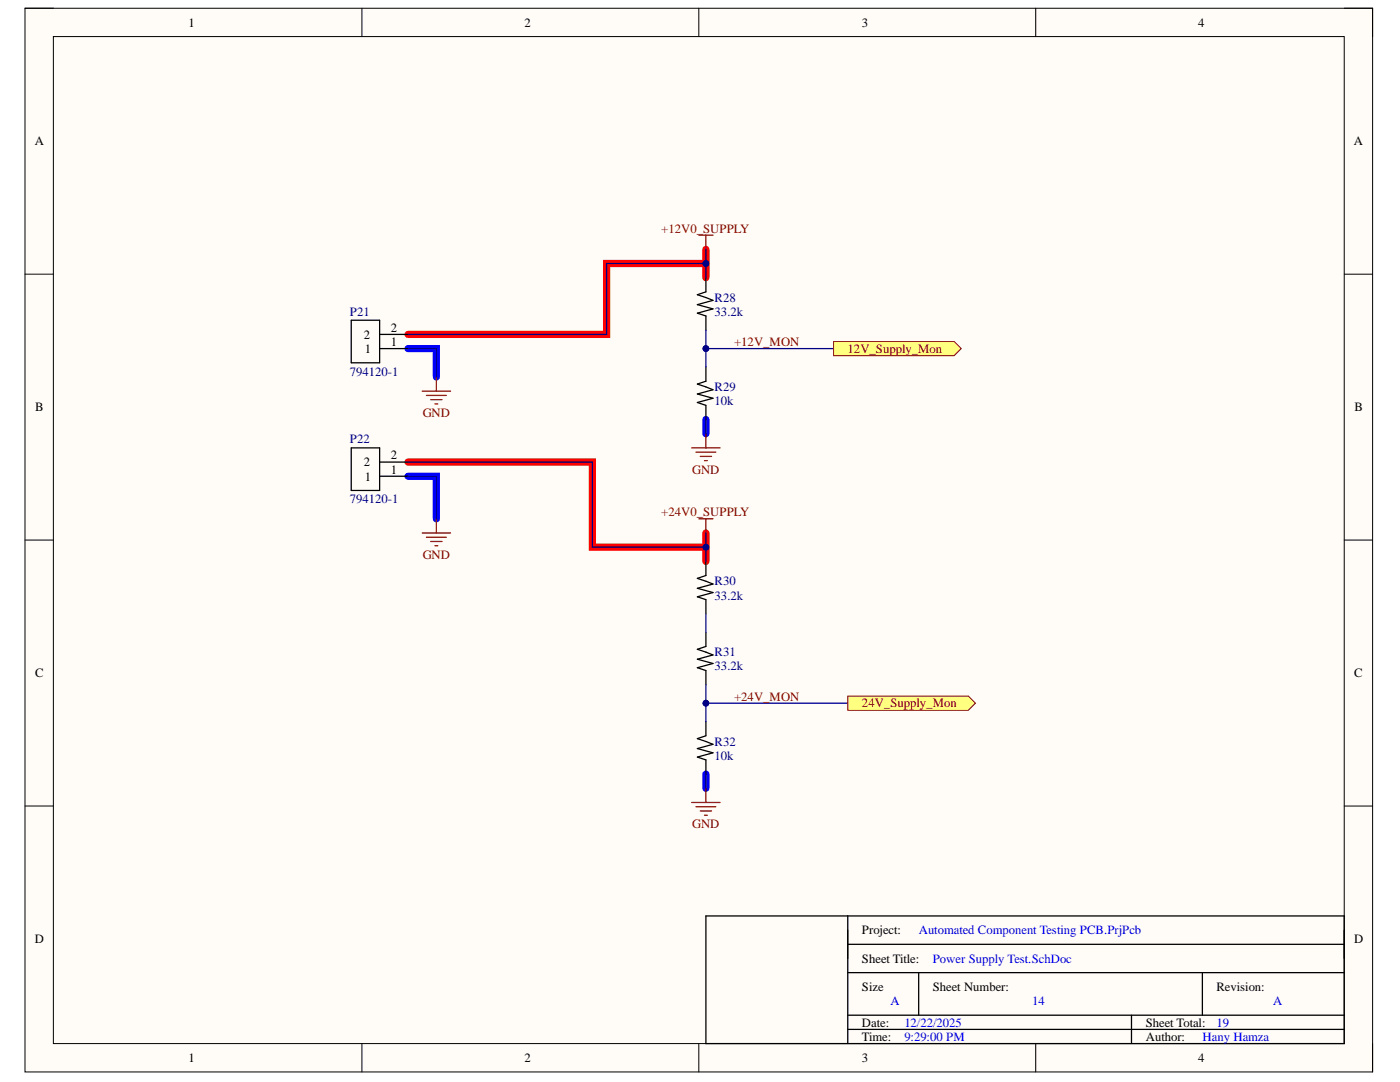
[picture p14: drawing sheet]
<svg xmlns="http://www.w3.org/2000/svg" width="279mm" height="216mm" viewBox="0 0 279 216" stroke-linecap="round" stroke-linejoin="round" font-family="sans-serif">
<defs><g id="words">
<g font-size="2.5">
<text x="37.6" y="5.3">1</text>
<text x="104.7" y="5.3">2</text>
<text x="172" y="5.3">3</text>
<text x="239.1" y="5.3">4</text>
<text x="6.9" y="29">A</text>
<text x="270.2" y="29">A</text>
<text x="72.6" y="67.6">2</text>
<text x="72.8" y="70.4">1</text>
<text x="78" y="66.2">2</text>
<text x="78" y="69">1</text>
<text x="7" y="82.1">B</text>
<text x="270.3" y="82.1">B</text>
<text x="72.6" y="93.1">2</text>
<text x="72.8" y="95.9">1</text>
<text x="78" y="91.6">2</text>
<text x="78" y="94.5">1</text>
<text x="7" y="135.1">C</text>
<text x="270.3" y="135.1">C</text>
<text x="6.9" y="188.2">D</text>
<text x="172" y="186.4">Project:</text>
<text x="270.3" y="188.2">D</text>
<text x="172" y="192.1">Sheet Title:</text>
<text x="172" y="197.8">Size</text>
<text x="186.1" y="197.8">Sheet Number:</text>
<text x="242.8" y="197.8">Revision:</text>
<text x="172" y="204.9">Date:</text>
<text x="172" y="207.6">Time:</text>
<text x="228.7" y="204.9">Sheet Total:</text>
<text x="228.7" y="207.6">Author:</text>
<text x="37.6" y="212">1</text>
<text x="104.7" y="212">2</text>
<text x="172" y="212">3</text>
<text x="239.1" y="212">4</text>
</g>
<g font-size="2.5" fill="#800000">
<text x="132" y="46.4">+12V0_SUPPLY</text>
<text x="146.5" y="69">+12V_MON</text>
<text x="169.2" y="70.4">12V_Supply_Mon</text>
<text x="84.4" y="83.2">GND</text>
<text x="138.1" y="94.5">GND</text>
<text x="132" y="102.9">+24V0_SUPPLY</text>
<text x="84.4" y="111.5">GND</text>
<text x="146.5" y="139.8">+24V_MON</text>
<text x="172" y="141.1">24V_Supply_Mon</text>
<text x="138.1" y="165.2">GND</text>
</g>
<g font-size="2.5" fill="#000080">
<text x="69.8" y="63.1">P21</text>
<text x="142.6" y="60.3">R28</text>
<text x="142.6" y="63.1">33.2k</text>
<text x="69.8" y="75">794120-1</text>
<text x="142.6" y="78.1">R29</text>
<text x="142.6" y="80.9">10k</text>
<text x="69.8" y="88.5">P22</text>
<text x="69.8" y="100.4">794120-1</text>
<text x="142.6" y="116.8">R30</text>
<text x="142.6" y="119.7">33.2k</text>
<text x="142.6" y="131">R31</text>
<text x="142.6" y="133.8">33.2k</text>
<text x="142.6" y="148.8">R32</text>
<text x="142.6" y="151.6">10k</text>
</g>
<g font-size="2.5" fill="#00f">
<text x="183.4" y="186.4">Automated Component Testing PCB.PrjPcb</text>
<text x="186.1" y="192.1">Power Supply Test.SchDoc</text>
<text x="177.7" y="200.6">A</text>
<text x="206" y="200.6">14</text>
<text x="254.1" y="200.6">A</text>
<text x="180.5" y="204.9">12/22/2025</text>
<text x="180.5" y="207.6">9:29:00 PM</text>
<text x="240" y="207.6">Hany Hamza</text>
<text x="242.8" y="204.9">19</text>
</g>
</g></defs>
<path d="M5 1.6h268.9v212.3h-268.9z" fill-rule="evenodd" fill="#fffcf8"/>
<path d="M5 1.6h268.9v212.3h-268.9z" fill="none" stroke="#000" stroke-width=".2"/>
<path d="M10.7 7.3h257.6v200.9h-257.6z" fill-rule="evenodd" fill="#fffcf8"/>
<g fill="none" stroke="#000" stroke-width=".2">
<path d="M5 1.6h5.7M10.7 7.3h257.6v200.9h-257.6zM72.2 1.6v5.7M139.5 1.6v5.7M206.7 1.6v5.7M268.3 1.6h5.6v5.7M5 54.7h5.7M268.3 54.7h5.6M5 107.8h5.7M268.3 107.8h5.6M5 160.8h5.7M268.3 160.8h5.6"/>
<path d="M72.2 208.2v5.7M139.5 208.2v5.7M206.7 208.2v5.7M273.9 208.2v5.7"/>
</g>
<path d="M81.4 69.6h5.7v5.6M81.4 95h5.7v8.5M140.9 83.7v2.8M140.9 154.5v2.8" fill="none" stroke="#00f" stroke-width="1.4"/>
<path d="M140.9 49.8v5.6M140.9 52.6h-19.8v14.1h-39.7M81.4 92.2h36.8v17h22.7M140.9 106.4v5.6" fill="none" stroke="#f00" stroke-width="1.4"/>
<g fill="none" stroke="#000" stroke-width=".25">
<path d="M140.9 55.4v2.8l-1.7 .6 3.1 1.1-3.1 .9 3.1 .8-3.1 .9 1.7 .6v2.8M70.1 63.9h5.7v8.5h-5.7zM75.8 66.7h5.6M75.8 69.6h5.6M140.9 73.2v2.9l-1.7 .5 3.1 1.2-3.1 .8 3.1 .9-3.1 .8 1.7 .6v2.8M70.1 89.4h5.7v8.5h-5.7zM75.8 92.2h5.6M75.8 95h5.6M140.9 112v2.8l-1.7 .6 3.1 1.1-3.1 .9 3.1 .8-3.1 .9 1.7 .6v2.8M140.9 126.2v2.8l-1.7 .6 3.1 1.1-3.1 .8 3.1 .9-3.1 .8 1.7 .6v2.8M140.9 144v2.8l-1.7 .6 3.1 1.1-3.1 .9 3.1 .8-3.1 .9 1.7 .5v2.9M140.9 182.8h127.4v25.4h-127.4z"/>
<path d="M169.2 182.8v25.4M169.2 194.1h99.1M169.2 188.4h99.1M183.3 194.1v8.5M240 194.1v8.5M169.2 202.6h99.1M169.2 205.4h99.1M225.8 202.6v5.6"/>
</g>
<path d="M138 89.4h5.7M138.9 90.2h4M139.7 91.1h2.3M140.6 91.9h.6M140.9 86.5v2.9M140.9 157.3v2.8M138 160.1h5.7M138.9 161h4M139.7 161.8h2.3M140.6 162.7h.6" fill="none" stroke="#800000" stroke-width=".25"/>
<path d="M140.9 65.9v7.3" fill="none" stroke="#000080" stroke-width=".25"/>
<circle cx="140.9" cy="69.6" r=".57" fill="#000080"/>
<circle cx="140.9" cy="69.6" r=".57" fill="none" stroke="#000080" stroke-width=".2"/>
<path d="M140.9 69.6h25.5" fill="none" stroke="#000080" stroke-width=".25"/>
<circle cx="140.9" cy="69.6" r=".57" fill="#000080"/>
<circle cx="140.9" cy="69.6" r=".57" fill="none" stroke="#000080" stroke-width=".2"/>
<path d="M140.9 83.7v2.8M140.9 136.6v7.4M140.9 122.5v3.7M140.9 154.5v2.8" fill="none" stroke="#000080" stroke-width=".25"/>
<circle cx="140.9" cy="140.3" r=".57" fill="#000080"/>
<circle cx="140.9" cy="140.3" r=".57" fill="none" stroke="#000080" stroke-width=".2"/>
<path d="M140.9 140.3h28.3" fill="none" stroke="#000080" stroke-width=".25"/>
<circle cx="140.9" cy="140.3" r=".57" fill="#000080"/>
<circle cx="140.9" cy="140.3" r=".57" fill="none" stroke="#000080" stroke-width=".2"/>
<path d="M139.5 46.9h2.8M140.9 46.9v2.9M139.5 103.5h2.8M140.9 103.5v2.9" fill="none" stroke="#800000" stroke-width=".25"/>
<path d="M140.9 49.8v5.6" fill="none" stroke="#000080" stroke-width=".25"/>
<circle cx="140.9" cy="52.6" r=".57" fill="#000080"/>
<circle cx="140.9" cy="52.6" r=".57" fill="none" stroke="#000080" stroke-width=".2"/>
<path d="M140.9 106.4v5.6" fill="none" stroke="#000080" stroke-width=".25"/>
<circle cx="140.9" cy="109.2" r=".57" fill="#000080"/>
<circle cx="140.9" cy="109.2" r=".57" fill="none" stroke="#000080" stroke-width=".2"/>
<path d="M140.9 52.6h-19.8v14.1h-39.7" fill="none" stroke="#000080" stroke-width=".25"/>
<circle cx="140.9" cy="52.6" r=".57" fill="#000080"/>
<circle cx="140.9" cy="52.6" r=".57" fill="none" stroke="#000080" stroke-width=".2"/>
<path d="M81.4 92.2h36.8v17h22.7" fill="none" stroke="#000080" stroke-width=".25"/>
<circle cx="140.9" cy="109.2" r=".57" fill="#000080"/>
<circle cx="140.9" cy="109.2" r=".57" fill="none" stroke="#000080" stroke-width=".2"/>
<path d="M84.3 78.1h5.6M85.1 78.9h4M86 79.7h2.2M87.1 75.2v2.9M86.8 80.6h.6M84.3 106.4h5.6M85.1 107.2h4M86 108h2.2M86.8 108.9h.6M87.1 103.5v2.9" fill="none" stroke="#800000" stroke-width=".25"/>
<path d="M81.4 69.6h5.7v5.6M81.4 95h5.7v8.5" fill="none" stroke="#000080" stroke-width=".25"/>
<path d="M166.4 68.1h24l1.4 1.5-1.4 1.4h-24z" fill-rule="evenodd" fill="#ffff80"/>
<path d="M166.4 68.1h24l1.4 1.5-1.4 1.4h-24z" fill="none" stroke="#800000" stroke-width=".2"/>
<path d="M169.2 138.9h24.1l1.4 1.4-1.4 1.4h-24.1z" fill-rule="evenodd" fill="#ffff80"/>
<path d="M169.2 138.9h24.1l1.4 1.4-1.4 1.4h-24.1z" fill="none" stroke="#800000" stroke-width=".2"/>
<use href="#words"/>
</svg>
